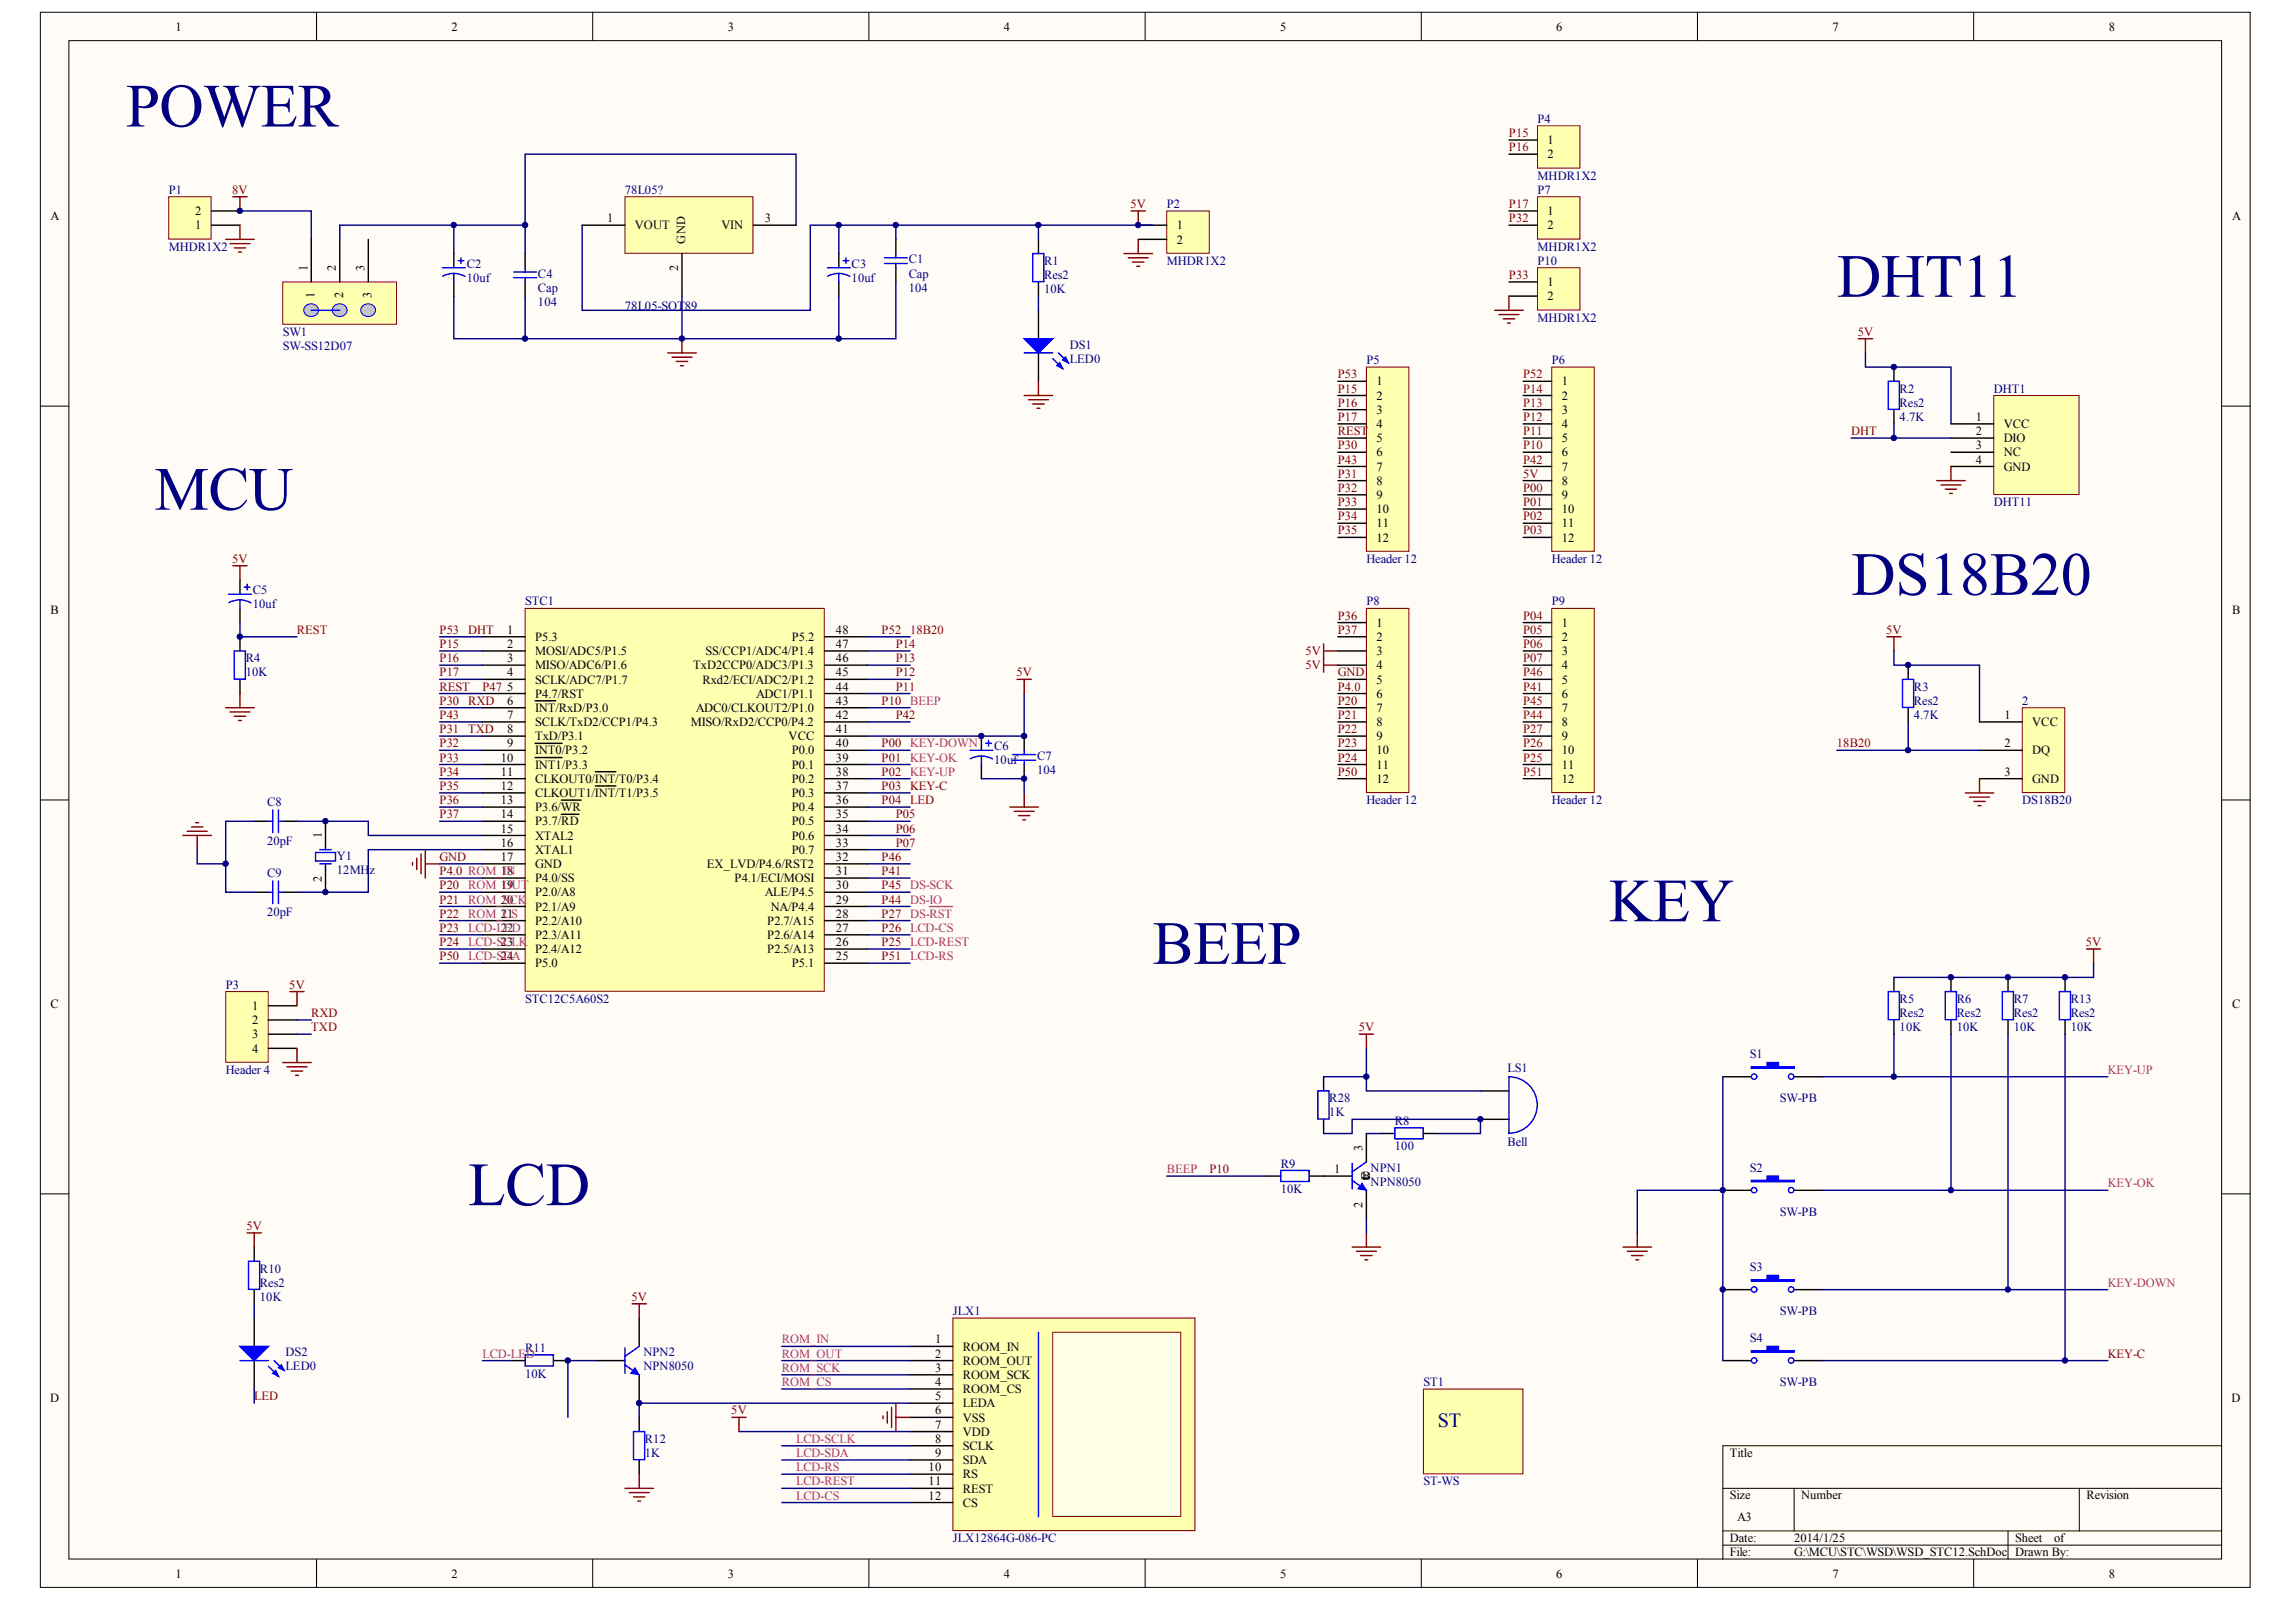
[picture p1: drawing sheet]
<svg xmlns="http://www.w3.org/2000/svg" width="288mm" height="202mm" viewBox="0 0 288 202" stroke-linecap="round" stroke-linejoin="round" font-family="sans-serif">
<defs><g id="words">
<g font-size="7.7" fill="#000080">
<text x="15.8" y="15.9">POWER</text>
<text x="230.3" y="37.2">DHT11</text>
<text x="19.4" y="63.9">MCU</text>
<text x="232.1" y="74.6">DS18B20</text>
<text x="201.7" y="115.5">KEY</text>
<text x="144.5" y="120.9">BEEP</text>
<text x="58.7" y="151.1">LCD</text>
</g>
<text font-size="2.5" fill="#000080" x="180.3" y="178.9">ST</text>
<g font-size="1.6">
<text x="22" y="3.8">1</text>
<text x="56.6" y="3.8">2</text>
<text x="91.2" y="3.8">3</text>
<text x="125.9" y="3.8">4</text>
<text x="160.5" y="3.8">5</text>
<text x="195.1" y="3.8">6</text>
<text x="229.8" y="3.8">7</text>
<text x="264.4" y="3.8">8</text>
<text x="194" y="18.1">1</text>
<text x="194" y="19.9">2</text>
<text x="6.3" y="27.6">A</text>
<text x="24.5" y="28.8">1</text>
<text x="24.5" y="27">2</text>
<text x="76.1" y="27.9">1</text>
<text x="79.6" y="28.8">VOUT</text>
<text x="90.5" y="28.8">VIN</text>
<text x="95.9" y="27.9">3</text>
<text x="147.5" y="28.8">1</text>
<text x="194" y="27">1</text>
<text x="194" y="28.8">2</text>
<text x="279.8" y="27.6">A</text>
<text x="147.5" y="30.5">2</text>
<text x="194" y="35.9">1</text>
<text x="194" y="37.7">2</text>
<text x="172.6" y="48.3">1</text>
<text x="172.6" y="50.1">2</text>
<text x="172.6" y="51.9">3</text>
<text x="172.6" y="53.7">4</text>
<text x="195.8" y="48.3">1</text>
<text x="195.8" y="50.1">2</text>
<text x="195.8" y="51.9">3</text>
<text x="195.8" y="53.7">4</text>
<text x="247.7" y="52.8">1</text>
<text x="251.2" y="53.7">VCC</text>
<text x="172.6" y="55.5">5</text>
<text x="172.6" y="57.2">6</text>
<text x="172.6" y="59">7</text>
<text x="195.8" y="55.5">5</text>
<text x="195.8" y="57.2">6</text>
<text x="195.8" y="59">7</text>
<text x="247.7" y="54.6">2</text>
<text x="247.7" y="56.3">3</text>
<text x="247.7" y="58.1">4</text>
<text x="251.2" y="55.5">DIO</text>
<text x="251.2" y="57.2">NC</text>
<text x="251.2" y="59">GND</text>
<text x="172.6" y="60.8">8</text>
<text x="172.6" y="62.6">9</text>
<text x="172.6" y="64.4">10</text>
<text x="195.8" y="60.8">8</text>
<text x="195.8" y="62.6">9</text>
<text x="195.8" y="64.4">10</text>
<text x="172.6" y="66.1">11</text>
<text x="172.6" y="67.9">12</text>
<text x="195.8" y="66.1">11</text>
<text x="195.8" y="67.9">12</text>
<text x="6.3" y="77">B</text>
<text x="279.8" y="77">B</text>
<text x="63.6" y="79.5">1</text>
<text x="63.6" y="81.3">2</text>
<text x="63.6" y="83">3</text>
<text x="67.1" y="80.4">P5.3</text>
<text x="67.1" y="82.2">MOSI/ADC5/P1.5</text>
<text x="67.1" y="83.9">MISO/ADC6/P1.6</text>
<text x="86.9" y="83.9">TxD2CCP0/ADC3/P1.3</text>
<text x="88.5" y="82.2">SS/CCP1/ADC4/P1.4</text>
<text x="99.3" y="80.4">P5.2</text>
<text x="104.8" y="83">46</text>
<text x="104.8" y="81.3">47</text>
<text x="104.8" y="79.5">48</text>
<text x="172.6" y="78.6">1</text>
<text x="172.6" y="80.4">2</text>
<text x="172.6" y="82.2">3</text>
<text x="172.6" y="83.9">4</text>
<text x="195.8" y="78.6">1</text>
<text x="195.8" y="80.4">2</text>
<text x="195.8" y="82.2">3</text>
<text x="195.8" y="83.9">4</text>
<text x="63.6" y="84.8">4</text>
<text x="63.6" y="86.6">5</text>
<text x="63.6" y="88.4">6</text>
<text x="67.1" y="85.7">SCLK/ADC7/P1.7</text>
<text x="67.1" y="87.5">P4.7/RST</text>
<text x="67.1" y="89.3">INT/RxD/P3.0</text>
<text x="87.3" y="89.3">ADC0/CLKOUT2/P1.0</text>
<text x="88.1" y="85.7">Rxd2/ECI/ADC2/P1.2</text>
<text x="94.8" y="87.5">ADC1/P1.1</text>
<text x="104.8" y="88.4">43</text>
<text x="104.8" y="86.6">44</text>
<text x="104.8" y="84.8">45</text>
<text x="172.6" y="85.7">5</text>
<text x="172.6" y="87.5">6</text>
<text x="172.6" y="89.3">7</text>
<text x="195.8" y="85.7">5</text>
<text x="195.8" y="87.5">6</text>
<text x="195.8" y="89.3">7</text>
<text x="62.8" y="95.5">10</text>
<text x="63.6" y="90.2">7</text>
<text x="63.6" y="91.9">8</text>
<text x="63.6" y="93.7">9</text>
<text x="67.1" y="91.1">SCLK/TxD2/CCP1/P4.3</text>
<text x="67.1" y="92.8">TxD/P3.1</text>
<text x="67.1" y="94.6">INT0/P3.2</text>
<text x="86.6" y="91.1">MISO/RxD2/CCP0/P4.2</text>
<text x="98.9" y="92.8">VCC</text>
<text x="99.3" y="94.6">P0.0</text>
<text x="104.8" y="95.5">39</text>
<text x="104.8" y="93.7">40</text>
<text x="104.8" y="91.9">41</text>
<text x="104.8" y="90.2">42</text>
<text x="172.6" y="91.1">8</text>
<text x="172.6" y="92.8">9</text>
<text x="172.6" y="94.6">10</text>
<text x="195.8" y="91.1">8</text>
<text x="195.8" y="92.8">9</text>
<text x="195.8" y="94.6">10</text>
<text x="251.3" y="90.2">1</text>
<text x="251.3" y="93.7">2</text>
<text x="254.8" y="91.1">VCC</text>
<text x="254.8" y="94.6">DQ</text>
<text x="62.8" y="97.3">11</text>
<text x="62.8" y="99.1">12</text>
<text x="62.8" y="100.8">13</text>
<text x="67.1" y="96.4">INT1/P3.3</text>
<text x="67.1" y="98.2">CLKOUT0/INT/T0/P3.4</text>
<text x="67.1" y="100">CLKOUT1/INT/T1/P3.5</text>
<text x="67.1" y="101.7">P3.6/WR</text>
<text x="99.3" y="101.7">P0.4</text>
<text x="99.3" y="100">P0.3</text>
<text x="99.3" y="98.2">P0.2</text>
<text x="99.3" y="96.4">P0.1</text>
<text x="104.8" y="100.8">36</text>
<text x="104.8" y="99.1">37</text>
<text x="104.8" y="97.3">38</text>
<text x="172.6" y="96.4">11</text>
<text x="172.6" y="98.2">12</text>
<text x="195.8" y="96.4">11</text>
<text x="195.8" y="98.2">12</text>
<text x="251.3" y="97.3">3</text>
<text x="254.8" y="98.2">GND</text>
<text x="62.8" y="102.6">14</text>
<text x="62.8" y="104.4">15</text>
<text x="62.8" y="106.2">16</text>
<text x="62.8" y="108">17</text>
<text x="67.1" y="103.5">P3.7/RD</text>
<text x="67.1" y="105.3">XTAL2</text>
<text x="67.1" y="107.1">XTAL1</text>
<text x="99.3" y="107.1">P0.7</text>
<text x="99.3" y="105.3">P0.6</text>
<text x="99.3" y="103.5">P0.5</text>
<text x="104.8" y="108">32</text>
<text x="104.8" y="106.2">33</text>
<text x="104.8" y="104.4">34</text>
<text x="104.8" y="102.6">35</text>
<text x="63.6" y="109.7">8</text>
<text x="63.6" y="111.5">9</text>
<text x="67.1" y="108.8">GND</text>
<text x="67.1" y="110.6">P4.0/SS</text>
<text x="67.1" y="112.4">P2.0/A8</text>
<text x="88.6" y="108.8">EX_LVD/P4.6/RST2</text>
<text x="92.1" y="110.6">P4.1/ECI/MOSI</text>
<text x="95.9" y="112.4">ALE/P4.5</text>
<text x="104.8" y="113.3">29</text>
<text x="104.8" y="111.5">30</text>
<text x="104.8" y="109.7">31</text>
<text x="63.6" y="115.1">1</text>
<text x="63.6" y="118.6">3</text>
<text x="67.1" y="114.2">P2.1/A9</text>
<text x="67.1" y="116">P2.2/A10</text>
<text x="67.1" y="117.7">P2.3/A11</text>
<text x="67.1" y="119.5">P2.4/A12</text>
<text x="96.2" y="119.5">P2.5/A13</text>
<text x="96.2" y="117.7">P2.6/A14</text>
<text x="96.2" y="116">P2.7/A15</text>
<text x="96.6" y="114.2">NA/P4.4</text>
<text x="104.8" y="118.6">26</text>
<text x="104.8" y="116.9">27</text>
<text x="104.8" y="115.1">28</text>
<text x="63.6" y="120.4">4</text>
<text x="67.1" y="121.3">P5.0</text>
<text x="99.3" y="121.3">P5.1</text>
<text x="104.8" y="120.4">25</text>
<text x="6.3" y="126.4">C</text>
<text x="31.6" y="126.6">1</text>
<text x="31.6" y="128.4">2</text>
<text x="31.6" y="130.2">3</text>
<text x="31.6" y="132">4</text>
<text x="279.8" y="126.4">C</text>
<text x="167.3" y="147.1">1</text>
<text x="170.8" y="148">B</text>
<text x="117.2" y="168.5">1</text>
<text x="117.2" y="170.3">2</text>
<text x="117.2" y="172">3</text>
<text x="117.2" y="173.8">4</text>
<text x="120.7" y="169.4">ROOM_IN</text>
<text x="120.7" y="171.1">ROOM_OUT</text>
<text x="120.7" y="172.9">ROOM_SCK</text>
<text x="6.3" y="175.8">D</text>
<text x="117.2" y="175.6">5</text>
<text x="117.2" y="177.4">6</text>
<text x="117.2" y="179.2">7</text>
<text x="120.7" y="174.7">ROOM_CS</text>
<text x="120.7" y="176.5">LEDA</text>
<text x="120.7" y="178.3">VSS</text>
<text x="279.8" y="175.8">D</text>
<text x="116.4" y="184.5">10</text>
<text x="117.2" y="180.9">8</text>
<text x="117.2" y="182.7">9</text>
<text x="120.7" y="180">VDD</text>
<text x="120.7" y="181.8">SCLK</text>
<text x="120.7" y="183.6">SDA</text>
<text x="120.7" y="185.4">RS</text>
<text x="216.9" y="182.7">Title</text>
<text x="116.4" y="186.3">11</text>
<text x="116.4" y="188">12</text>
<text x="120.7" y="187.2">REST</text>
<text x="120.7" y="188.9">CS</text>
<text x="216.9" y="188">Size</text>
<text x="217.8" y="190.7">A3</text>
<text x="225.8" y="188">Number</text>
<text x="261.6" y="188">Revision</text>
<text x="22" y="197.8">1</text>
<text x="56.6" y="197.8">2</text>
<text x="91.2" y="197.8">3</text>
<text x="125.9" y="197.8">4</text>
<text x="160.5" y="197.8">5</text>
<text x="195.1" y="197.8">6</text>
<text x="216.9" y="193.4">Date:</text>
<text x="216.9" y="195.2">File:</text>
<text x="224.9" y="193.4">2014/1/25</text>
<text x="224.9" y="195.2">G:\MCU\STC\WSD\WSD_STC12.SchDoc</text>
<text x="229.8" y="197.8">7</text>
<text x="252.7" y="193.4">Sheet</text>
<text x="252.7" y="195.2">Drawn By:</text>
<text x="257.6" y="193.4">of</text>
<text x="264.4" y="197.8">8</text>
</g>
<g font-size="1.6" fill="#800000">
<text x="189.2" y="17.2">P15</text>
<text x="189.2" y="19">P16</text>
<text x="29.1" y="24.3">8V</text>
<text x="141.7" y="26.1">5V</text>
<text x="189.2" y="26.1">P17</text>
<text x="189.2" y="27.9">P32</text>
<text x="189.2" y="35">P33</text>
<text x="167.7" y="47.4">P53</text>
<text x="191" y="47.4">P52</text>
<text x="232.9" y="42.1">5V</text>
<text x="167.7" y="49.2">P15</text>
<text x="167.7" y="51">P16</text>
<text x="167.7" y="52.8">P17</text>
<text x="191" y="52.8">P12</text>
<text x="191" y="51">P13</text>
<text x="191" y="49.2">P14</text>
<text x="167.7" y="54.6">REST</text>
<text x="167.7" y="56.3">P30</text>
<text x="167.7" y="59.9">P31</text>
<text x="167.7" y="58.1">P43</text>
<text x="191" y="59.9">5V</text>
<text x="191" y="58.1">P42</text>
<text x="191" y="56.3">P10</text>
<text x="191" y="54.6">P11</text>
<text x="232.1" y="54.6">DHT</text>
<text x="167.7" y="61.7">P32</text>
<text x="167.7" y="63.5">P33</text>
<text x="167.7" y="65.2">P34</text>
<text x="191" y="61.7">P00</text>
<text x="191" y="63.5">P01</text>
<text x="191" y="65.2">P02</text>
<text x="29.1" y="70.6">5V</text>
<text x="167.7" y="67">P35</text>
<text x="191" y="67">P03</text>
<text x="167.7" y="77.7">P36</text>
<text x="191" y="77.7">P04</text>
<text x="37.2" y="79.5">REST</text>
<text x="55.1" y="79.5">P53</text>
<text x="55.1" y="81.3">P15</text>
<text x="55.1" y="83">P16</text>
<text x="58.7" y="79.5">DHT</text>
<text x="110.5" y="79.5">P52</text>
<text x="112.3" y="83">P13</text>
<text x="112.3" y="81.3">P14</text>
<text x="114.1" y="79.5">18B20</text>
<text x="163.7" y="82.2">5V</text>
<text x="163.7" y="83.9">5V</text>
<text x="167.7" y="79.5">P37</text>
<text x="191" y="79.5">P05</text>
<text x="191" y="81.3">P06</text>
<text x="191" y="83">P07</text>
<text x="236.5" y="79.5">5V</text>
<text x="55.1" y="86.6">REST</text>
<text x="55.1" y="84.8">P17</text>
<text x="55.1" y="88.4">P30</text>
<text x="58.7" y="88.4">RXD</text>
<text x="60.5" y="86.6">P47</text>
<text x="110.5" y="88.4">P10</text>
<text x="112.3" y="86.6">P11</text>
<text x="112.3" y="84.8">P12</text>
<text x="127.4" y="84.8">5V</text>
<text x="167.7" y="86.6">P4.0</text>
<text x="167.7" y="88.4">P20</text>
<text x="167.7" y="84.8">GND</text>
<text x="191" y="88.4">P45</text>
<text x="191" y="84.8">P46</text>
<text x="191" y="86.6">P41</text>
<text x="55.1" y="91.9">P31</text>
<text x="55.1" y="93.7">P32</text>
<text x="55.1" y="95.5">P33</text>
<text x="55.1" y="90.2">P43</text>
<text x="58.7" y="91.9">TXD</text>
<text x="110.5" y="93.7">P00</text>
<text x="110.5" y="95.5">P01</text>
<text x="112.3" y="90.2">P42</text>
<text x="167.7" y="90.2">P21</text>
<text x="167.7" y="91.9">P22</text>
<text x="167.7" y="93.7">P23</text>
<text x="167.7" y="95.5">P24</text>
<text x="191" y="95.5">P25</text>
<text x="191" y="93.7">P26</text>
<text x="191" y="91.9">P27</text>
<text x="191" y="90.2">P44</text>
<text x="230.3" y="93.7">18B20</text>
<text x="55.1" y="97.3">P34</text>
<text x="55.1" y="99.1">P35</text>
<text x="55.1" y="100.8">P36</text>
<text x="110.5" y="97.3">P02</text>
<text x="110.5" y="99.1">P03</text>
<text x="110.5" y="100.8">P04</text>
<text x="114.1" y="100.8">LED</text>
<text x="114.1" y="99.1">KEY-C</text>
<text x="167.7" y="97.3">P50</text>
<text x="191" y="97.3">P51</text>
<text x="55.1" y="108">GND</text>
<text x="55.1" y="102.6">P37</text>
<text x="110.5" y="108">P46</text>
<text x="112.3" y="102.6">P05</text>
<text x="112.3" y="104.4">P06</text>
<text x="112.3" y="106.2">P07</text>
<text x="55.1" y="109.7">P4.0 ROM_1IN</text>
<text x="55.1" y="111.5">P20</text>
<text x="55.1" y="113.3">P21</text>
<text x="110.5" y="113.3">P44</text>
<text x="110.5" y="111.5">P45</text>
<text x="110.5" y="109.7">P41</text>
<text x="55.1" y="115.1">P22</text>
<text x="55.1" y="116.9">P23</text>
<text x="55.1" y="118.6">P24</text>
<text x="110.5" y="118.6">P25</text>
<text x="110.5" y="116.9">P26</text>
<text x="110.5" y="115.1">P27</text>
<text x="261.5" y="118.6">5V</text>
<text x="36.3" y="124">5V</text>
<text x="55.1" y="120.4">P50</text>
<text x="110.5" y="120.4">P51</text>
<text x="39" y="127.5">RXD</text>
<text x="39" y="129.3">TXD</text>
<text x="170.3" y="129.3">5V</text>
<text x="151.6" y="147.1">P10</text>
<text x="30.9" y="154.2">5V</text>
<text x="79.2" y="163.1">5V</text>
<text x="264.3" y="170.3">KEY-C</text>
<text x="31.9" y="175.6">LED</text>
<text x="91.7" y="177.4">5V</text>
</g>
<g font-size="1.6" fill="#000080">
<text x="192.8" y="15.4">P4</text>
<text x="192.8" y="22.5">MHDR1X2</text>
<text x="21.1" y="24.3">P1</text>
<text x="78.4" y="24.3">78L05?</text>
<text x="146.3" y="26.1">P2</text>
<text x="192.8" y="24.3">P7</text>
<text x="21.1" y="31.4">MHDR1X2</text>
<text x="58.5" y="33.6">C2</text>
<text x="58.5" y="35.3">10uf</text>
<text x="67.4" y="34.8">C4</text>
<text x="106.8" y="33.6">C3</text>
<text x="106.8" y="35.3">10uf</text>
<text x="113.9" y="33">C1</text>
<text x="113.9" y="34.8">Cap</text>
<text x="130.9" y="33.2">R1</text>
<text x="130.9" y="35">Res2</text>
<text x="146.3" y="33.2">MHDR1X2</text>
<text x="192.8" y="31.4">MHDR1X2</text>
<text x="192.8" y="33.2">P10</text>
<text x="67.4" y="38.4">104</text>
<text x="67.4" y="36.6">Cap</text>
<text x="78.4" y="38.9">78L05-SOT89</text>
<text x="113.9" y="36.6">104</text>
<text x="130.9" y="36.8">10K</text>
<text x="192.8" y="40.3">MHDR1X2</text>
<text x="35.4" y="42.1">SW1</text>
<text x="35.4" y="43.9">SW-SS12D07</text>
<text x="134.1" y="43.7">DS1</text>
<text x="134.1" y="45.5">LED0</text>
<text x="171.3" y="45.7">P5</text>
<text x="194.6" y="45.7">P6</text>
<text x="238.2" y="52.8">4.7K</text>
<text x="238.2" y="49.2">R2</text>
<text x="238.2" y="51">Res2</text>
<text x="250" y="49.2">DHT1</text>
<text x="250" y="63.5">DHT11</text>
<text x="171.3" y="70.6">Header 12</text>
<text x="194.6" y="70.6">Header 12</text>
<text x="31.7" y="74.5">C5</text>
<text x="31.7" y="76.3">10uf</text>
<text x="65.8" y="75.9">STC1</text>
<text x="171.3" y="75.9">P8</text>
<text x="194.6" y="75.9">P9</text>
<text x="30.8" y="83">R4</text>
<text x="30.8" y="84.8">10K</text>
<text x="240" y="86.6">R3</text>
<text x="240" y="88.4">Res2</text>
<text x="253.5" y="88.4">2</text>
<text x="124.7" y="94.1">C6</text>
<text x="124.7" y="95.9">10uf</text>
<text x="130" y="95.3">C7</text>
<text x="240" y="90.2">4.7K</text>
<text x="33.5" y="101">C8</text>
<text x="130" y="97.1">104</text>
<text x="171.3" y="100.8">Header 12</text>
<text x="194.6" y="100.8">Header 12</text>
<text x="253.5" y="100.8">DS18B20</text>
<text x="33.5" y="106">20pF</text>
<text x="42.2" y="107.8">Y1</text>
<text x="33.5" y="109.9">C9</text>
<text x="42.2" y="109.6">12MHz</text>
<text x="33.5" y="114.9">20pF</text>
<text x="28.3" y="124">P3</text>
<text x="65.8" y="125.8">STC12C5A60S2</text>
<text x="238.2" y="125.8">R5</text>
<text x="245.3" y="125.8">R6</text>
<text x="252.5" y="125.8">R7</text>
<text x="259.6" y="125.8">R13</text>
<text x="238.2" y="129.3">10K</text>
<text x="238.2" y="127.5">Res2</text>
<text x="245.3" y="129.3">10K</text>
<text x="245.3" y="127.5">Res2</text>
<text x="252.5" y="129.3">10K</text>
<text x="252.5" y="127.5">Res2</text>
<text x="259.6" y="129.3">10K</text>
<text x="259.6" y="127.5">Res2</text>
<text x="28.3" y="134.7">Header 4</text>
<text x="189" y="134.5">LS1</text>
<text x="219.4" y="132.7">S1</text>
<text x="166.7" y="138.2">R28</text>
<text x="166.7" y="140">1K</text>
<text x="174.9" y="141.1">R8</text>
<text x="189" y="143.7">Bell</text>
<text x="223.2" y="138.2">SW-PB</text>
<text x="160.6" y="146.4">R9</text>
<text x="160.6" y="149.6">10K</text>
<text x="171.9" y="146.9">NPN1</text>
<text x="171.9" y="148.7">NPN8050</text>
<text x="174.9" y="144.3">100</text>
<text x="219.4" y="146.9">S2</text>
<text x="223.2" y="152.5">SW-PB</text>
<text x="32.6" y="159.6">R10</text>
<text x="32.6" y="161.4">Res2</text>
<text x="219.4" y="159.4">S3</text>
<text x="32.6" y="163.1">10K</text>
<text x="119.5" y="164.9">JLX1</text>
<text x="223.2" y="164.9">SW-PB</text>
<text x="35.8" y="170.1">DS2</text>
<text x="35.8" y="171.9">LED0</text>
<text x="65.8" y="169.5">R11</text>
<text x="65.8" y="172.7">10K</text>
<text x="80.7" y="170.1">NPN2</text>
<text x="80.7" y="171.9">NPN8050</text>
<text x="178.5" y="173.8">ST1</text>
<text x="219.4" y="168.3">S4</text>
<text x="223.2" y="173.8">SW-PB</text>
<text x="80.9" y="180.9">R12</text>
<text x="80.9" y="182.7">1K</text>
<text x="178.5" y="186.3">ST-WS</text>
<text x="119.5" y="193.4">JLX12864G-086-PC</text>
</g>
<g font-size="1.6" fill="#c5008e">
<text x="114.1" y="88.4">BEEP</text>
<text x="114.1" y="93.7">KEY-DOWN</text>
<text x="114.1" y="95.5">KEY-OK</text>
<text x="114.1" y="97.3">KEY-UP</text>
<text x="58.7" y="111.5">ROM_1OUT</text>
<text x="58.7" y="113.3">ROM_2S0CK</text>
<text x="114.1" y="111.5">DS-SCK</text>
<text x="114.1" y="113.3">DS-IO</text>
<text x="58.7" y="118.6">LCD-S2CLK</text>
<text x="58.7" y="115.1">ROM_2CS</text>
<text x="58.7" y="116.9">LCD-L2E2D</text>
<text x="114.1" y="116.9">LCD-CS</text>
<text x="114.1" y="118.6">LCD-REST</text>
<text x="114.1" y="115.1">DS-RST</text>
<text x="58.7" y="120.4">LCD-S2DA</text>
<text x="114.1" y="120.4">LCD-RS</text>
<text x="264.3" y="134.7">KEY-UP</text>
<text x="146.3" y="147.1">BEEP</text>
<text x="264.3" y="148.9">KEY-OK</text>
<text x="264.3" y="161.4">KEY-DOWN</text>
<text x="60.5" y="170.3">LCD-LED</text>
<text x="98" y="168.5">ROM_IN</text>
<text x="98" y="170.3">ROM_OUT</text>
<text x="98" y="172">ROM_SCK</text>
<text x="98" y="173.8">ROM_CS</text>
<text x="99.8" y="184.5">LCD-RS</text>
<text x="99.8" y="182.7">LCD-SDA</text>
<text x="99.8" y="180.9">LCD-SCLK</text>
<text x="99.8" y="188">LCD-CS</text>
<text x="99.8" y="186.3">LCD-REST</text>
</g>
<g font-size="1.5">
<text x="38.5" y="33.9" transform="rotate(-90 38.5 33.9)">1</text>
<text x="42.1" y="33.9" transform="rotate(-90 42.1 33.9)">2</text>
<text x="45.7" y="33.9" transform="rotate(-90 45.7 33.9)">3</text>
<text x="85" y="34" transform="rotate(-90 85 34)">2</text>
<text x="85.9" y="30.5" transform="rotate(-90 85.9 30.5)">GND</text>
<text x="39.4" y="37.4" transform="rotate(-90 39.4 37.4)">1</text>
<text x="43" y="37.4" transform="rotate(-90 43 37.4)">2</text>
<text x="46.6" y="37.4" transform="rotate(-90 46.6 37.4)">3</text>
<text x="40.3" y="105.1" transform="rotate(-90 40.3 105.1)">1</text>
<text x="40.3" y="110.6" transform="rotate(-90 40.3 110.6)">2</text>
<text x="170.8" y="144.3" transform="rotate(-90 170.8 144.3)">3</text>
<text x="171.7" y="148" transform="rotate(-90 171.7 148)">E</text>
<text x="171.7" y="148" transform="rotate(-90 171.7 148)">C</text>
<text x="170.8" y="151.5" transform="rotate(-90 170.8 151.5)">2</text>
</g>
</g></defs>
<g fill="#fffcf8" stroke="#000" stroke-width=".13">
<path d="M5.1 1.5h277v197.6h-277z"/>
<path d="M8.6 5.1h269.9v190.4h-269.9z"/>
</g>
<g fill="none" stroke="#000" stroke-width=".13">
<path d="M39.7 1.5v3.6M74.3 1.5v3.6M108.9 1.5v3.6M143.6 1.5v3.6M178.2 1.5v3.6M212.8 1.5v3.6M247.5 1.5v3.6M5.1 50.9h3.5M278.6 50.9h3.6M5.1 100.3h3.5M278.6 100.3h3.6M5.1 149.7h3.5"/>
<path d="M278.6 149.7h3.6M39.7 195.5v3.6M74.3 195.5v3.6M108.9 195.5v3.6M143.6 195.5v3.6M178.2 195.5v3.6M212.8 195.5v3.6M216 186.6h62.6M216 192h62.6M216 193.8h62.6M224.9 186.6v5.4M247.5 195.5v3.6"/>
<path d="M251.8 192v3.5M260.7 186.6v5.4M278.6 181.3h-62.6v14.2"/>
</g>
<path d="M56.9 31.8v1.8M56.9 35.4v1.7M65.8 31.8v1.8M65.8 35.4v1.7M105.2 31.8v1.8M105.2 35.4v1.7M112.3 30v1.8M112.3 33.6v1.8" fill="none" stroke="#000" stroke-width=".18"/>
<g fill="none" stroke="#00f" stroke-width=".18">
<path d="M55.5 33.6h2.8M56.9 34.3l.7 .1 .7 .3M56.9 34.3l-.7 .1-.7 .2M56.9 34.3v1.1M57.4 32.7h.8M57.8 32.3v.7M64.4 34.1h2.9M64.4 34.8h2.9M65.8 33.6v.5M65.8 34.8v.6M103.7 33.6h2.9M105.2 34.3l.7 .1 .7 .3"/>
<path d="M105.2 34.3l-.8 .1-.6 .2M105.2 34.3v1.1M105.7 32.7h.7M106.1 32.3v.7M110.9 32.3h2.9M110.9 33h2.9M112.3 31.8v.5M112.3 33v.6"/>
</g>
<path d="M21.1 24.7h5.4v5.3h-5.4z" fill="#ffffb0" stroke="#800000" stroke-width=".13"/>
<path d="M26.5 28.2h3.6M26.5 26.5h3.6" fill="none" stroke="#000" stroke-width=".18"/>
<path d="M146.3 26.5h5.3v5.3h-5.3z" fill="#ffffb0" stroke="#800000" stroke-width=".13"/>
<path d="M142.7 28.2h3.6M142.7 30h3.6" fill="none" stroke="#000" stroke-width=".18"/>
<g fill="none" stroke="#800000" stroke-width=".18">
<path d="M28.3 30h3.6M28.8 30.5h2.5M29.2 24.7h1.8M29.4 31.1h1.4M29.9 31.6h.4M30.1 24.7v1.8M30.1 28.2v1.8M140.9 31.8h3.6M141.5 32.3h2.5M141.8 26.5h1.8M142 32.9h1.4M142.5 33.4h.4"/>
<path d="M142.7 26.5v1.7M142.7 30v1.8M83.7 44.3h3.6M84.3 44.8h2.5M84.8 45.3h1.4M85.3 45.9h.4M85.5 42.5v1.8"/>
</g>
<path d="M56.9 28.2v3.6M65.8 37.1v5.4M85.5 37.1v5.4M105.2 37.1v5.4M112.3 35.4v7.1h-55.4v-5.4M112.3 28.2v1.8M144.5 28.2h-39.3v3.6" fill="none" stroke="#000080" stroke-width=".18"/>
<path d="M35.4 35.4h14.3v5.3h-14.3z" fill="#ffffb0" stroke="#800000" stroke-width=".13"/>
<path d="M39 30v5.4M42.6 30v5.4M46.2 30v5.4" fill="none" stroke="#000" stroke-width=".18"/>
<g fill="#c0c0c0" stroke="#00f" stroke-width=".13">
<path d="M38.3 38.3a.91 .91 0 0 1 1.1-.1 .91 .91 0 0 1 .5 1 .92 .92 0 0 1-1.2 .5 .92 .92 0 0 1-.5-1.1z"/>
<path d="M41.9 38.3a.91 .91 0 0 1 1.1-.1 .91 .91 0 0 1 .4 1 .92 .92 0 0 1-1.1 .5 .92 .92 0 0 1-.6-1.1z"/>
<path d="M45.5 38.3a.91 .91 0 0 1 1.1-.1 .91 .91 0 0 1 .4 1 .92 .92 0 0 1-1.1 .5 .92 .92 0 0 1-.6-1.1z"/>
</g>
<path d="M39 38.9h3.6M129.5 31.8h1.4v3.5h-1.4zM128.4 44.3h3.6M132 45l1.2 1.2M132.7 44.3l1.3 1.2" fill="none" stroke="#00f" stroke-width=".18"/>
<path d="M30.1 26.5h8.9v3.5M42.6 30v-1.8h23.2v3.6M130.2 28.2v1.8M130.2 37.1v1.8" fill="none" stroke="#000080" stroke-width=".18"/>
<path d="M130.2 30v1.8M130.2 35.4v1.7M130.2 38.9v3.6M130.2 44.3v3.5" fill="none" stroke="#000" stroke-width=".18"/>
<g fill="#00f" stroke="#00f" stroke-width=".18">
<path d="M128.4 42.5h3.6l-1.8 1.8z"/>
<path d="M132.5 45.9l.4-.4 .3 .7z"/>
<path d="M133.2 45.1l.4-.3 .4 .7z"/>
</g>
<path d="M128.4 49.6h3.6M128.9 50.1h2.5M129.5 50.7h1.4M130 51.2h.4M130.2 47.8v1.8" fill="none" stroke="#800000" stroke-width=".18"/>
<path d="M65.8 76.3h37.5v48h-37.5z" fill="#ffffb0" stroke="#800000" stroke-width=".13"/>
<g fill="none" stroke="#000" stroke-width=".18">
<path d="M60.5 79.8h5.3M103.4 79.8h5.3M60.5 81.6h5.3M60.5 83.4h5.3M60.5 85.2h5.3M60.5 87h5.3M60.5 88.7h5.3M60.5 90.5h5.3M60.5 92.3h5.3M60.5 94.1h5.3M60.5 95.9h5.3M60.5 97.6h5.3"/>
<path d="M60.5 99.4h5.3M67.1 87.9h2.6M67.1 93.2h3.4M67.1 95h3.4M74.6 96.8h2.6M74.6 98.6h2.6M103.4 81.6h5.3M103.4 83.4h5.3M103.4 85.2h5.3M103.4 87h5.3M103.4 88.7h5.3M103.4 90.5h5.3"/>
<path d="M103.4 92.3h5.3M103.4 94.1h5.3M103.4 95.9h5.3M103.4 97.6h5.3M103.4 99.4h5.3M31.9 103h1.8M31.9 111.9h1.8M35.4 103h1.8M35.4 111.9h1.8M40.8 103v3.5M40.8 108.3v3.6M60.5 101.2h5.3"/>
<path d="M60.5 103h5.3M60.5 104.8h5.3M60.5 106.5h5.3M60.5 108.3h5.3M60.5 110.1h5.3M60.5 111.9h5.3M60.5 113.7h5.3M60.5 115.4h5.3M60.5 117.2h5.3M60.5 119h5.3M70.4 100.3h2.5M70.4 102.1h2.2"/>
<path d="M103.4 101.2h5.3M103.4 103h5.3M103.4 104.8h5.3M103.4 106.5h5.3M103.4 108.3h5.3M103.4 110.1h5.3M103.4 111.9h5.3M103.4 113.7h5.3M103.4 115.4h5.3M103.4 117.2h5.3M103.4 119h5.3M60.5 120.8h5.3"/>
<path d="M103.4 120.8h5.3"/>
</g>
<path d="M33.7 111.9h.5M33.7 103h.5M34.2 101.6v2.8M34.2 110.5v2.8M34.9 101.6v2.8M34.9 110.5v2.8M34.9 111.9h.5M34.9 103h.5M39.6 106.9h2.5v1.1h-2.5zM40.1 108.3h1.4M40.1 106.5h1.4" fill="none" stroke="#00f" stroke-width=".18"/>
<path d="M22.9 104.8h3.6M23.5 104.2h2.5M24 103.7h1.4M24.5 103.2h.4M24.7 104.8v1.7" fill="none" stroke="#800000" stroke-width=".18"/>
<path d="M24.7 106.5v1.8h3.6M31.9 103h-3.6v8.9h3.6M37.2 103h9v1.8h14.3M60.5 106.5h-14.3v5.4h-9" fill="none" stroke="#000080" stroke-width=".18"/>
<path d="M28.3 124.3h5.3v8.9h-5.3z" fill="#ffffb0" stroke="#800000" stroke-width=".13"/>
<g fill="none" stroke="#000" stroke-width=".18">
<path d="M30.1 72.7v1.8M30.1 76.3v1.8M30.1 79.8v1.8M30.1 85.2v1.8M123 92.3v1.8M123 95.9v1.7M128.4 92.3v1.8M128.4 95.9v1.7M33.7 126.1h3.5M33.7 127.9h3.5M33.7 129.7h3.5M33.7 131.5h3.5"/>
<path d="M31.9 156.4v1.8M31.9 161.7v1.8M31.9 165.3v3.5M31.9 170.6v3.6"/>
</g>
<g fill="none" stroke="#800000" stroke-width=".18">
<path d="M29.2 71h1.8M30.1 71v1.7M28.3 88.7h3.6M28.8 89.3h2.5M29.4 89.8h1.4M29.9 90.3h.4M30.1 87v1.7M127.5 85.2h1.8M128.4 85.2v1.8M128.4 99.4v1.8M51.7 108.1v.4M52.3 107.6v1.4"/>
<path d="M52.8 107.1v2.5M53.3 106.5v3.6M53.3 108.3h1.8M126.6 101.2h3.6M127.2 101.7h2.5M127.7 102.3h1.4M128.2 102.8h.4M35.4 133.2h3.6M36 133.8h2.5M36.3 124.3h1.8M36.5 134.3h1.5M37.1 134.8h.3"/>
<path d="M37.2 124.3v1.8M37.2 131.5v1.7M31 154.6h1.8M31.9 154.6v1.8"/>
</g>
<g fill="none" stroke="#000080" stroke-width=".18">
<path d="M30.1 78.1v1.7h7.1M55.1 79.8h5.4M108.7 79.8h5.4M55.1 92.3h5.4M55.1 88.7h5.4M55.1 81.6h5.4M55.1 83.4h5.4M55.1 85.2h5.4M55.1 87h5.4M55.1 90.5h5.4M55.1 94.1h5.4M55.1 95.9h5.4"/>
<path d="M55.1 97.6h5.4M55.1 99.4h5.4M108.7 88.7h5.4M108.7 81.6h5.4M108.7 83.4h5.4M108.7 85.2h5.4M108.7 87h5.4M108.7 90.5h5.4M108.7 94.1h5.4M108.7 95.9h5.4M108.7 97.6h5.4M108.7 99.4h5.4"/>
<path d="M123 97.6h5.4v1.8M128.4 87v5.3h-19.7M55.1 101.2h5.4M55.1 103h5.4M55.1 108.3h5.4M55.1 110.1h5.4M55.1 111.9h5.4M55.1 113.7h5.4M55.1 115.4h5.4M55.1 117.2h5.4M55.1 119h5.4M108.7 101.2h5.4"/>
<path d="M108.7 103h5.4M108.7 108.3h5.4M108.7 110.1h5.4M108.7 111.9h5.4M108.7 113.7h5.4M108.7 115.4h5.4M108.7 117.2h5.4M108.7 119h5.4M108.7 104.8h5.4M108.7 106.5h5.4M37.2 127.9h1.8M37.2 129.7h1.8"/>
<path d="M55.1 120.8h5.4M108.7 120.8h5.4M31.9 163.5v1.8M31.9 174.2v1.8"/>
</g>
<g fill="none" stroke="#00f" stroke-width=".18">
<path d="M28.7 74.5h2.8M30.1 75.2l.7 .1 .7 .3M30.1 75.2l-.7 .1-.7 .3M30.1 75.2v1.1M30.6 73.6h.7M31 73.3v.7M29.4 81.6h1.4v3.6h-1.4zM121.6 94.1h2.9M123 94.8l.8 .1 .6 .3M123 94.8l-.7 .1-.6 .3M123 94.8v1.1M123.6 93.2h.7"/>
<path d="M123.9 92.8v.8M127 94.6h2.8M127 95.3h2.8M128.4 94.1v.5M128.4 95.3v.6M31.2 158.2h1.4v3.5h-1.4zM30.1 170.6h3.6M33.7 171.3l1.2 1.3M34.4 170.6l1.2 1.3"/>
</g>
<g fill="#00f" stroke="#00f" stroke-width=".18">
<path d="M30.1 168.8h3.6l-1.8 1.8z"/>
<path d="M34.2 172.2l.4-.3 .3 .7z"/>
<path d="M34.9 171.5l.4-.3 .3 .7z"/>
</g>
<path d="M119.5 165.3h30.3v26.6h-30.3z" fill="#ffffb0" stroke="#800000" stroke-width=".13"/>
<path d="M114.1 168.8h5.4M114.1 170.6h5.4M114.1 172.4h5.4M114.1 174.2h5.4M114.1 176h5.4M114.1 177.7h5.4M114.1 179.5h5.4M114.1 181.3h5.4M114.1 183.1h5.4M114.1 184.9h5.4M114.1 186.6h5.4M114.1 188.4h5.4" fill="none" stroke="#000" stroke-width=".18"/>
<path d="M132 167.1h16v23.1h-16z" fill="#ffffe8" stroke="#800000" stroke-width=".13"/>
<g fill="none" stroke="#00f" stroke-width=".18">
<path d="M236.7 124.3h1.4v3.6h-1.4zM243.9 124.3h1.4v3.6h-1.4zM251 124.3h1.4v3.6h-1.4zM169.5 148l1.8 1.3M169.5 145.9v3.2M171.3 145.7l-1.8 1.2M174.9 141.4h3.5v1.4h-3.5zM189.2 142.1a3.5 3.5 0 0 0 3.5-3.5 3.5 3.5 0 0 0-3.5-3.6v7.1M65.8 169.9h3.6v1.4h-3.6zM78.4 171.2l1.7 1.2M78.4 169v3.2M79.4 179.5h1.4v3.5h-1.4z"/>
<path d="M80.1 168.8l-1.7 1.3M130.2 167.1v23.1"/>
<circle cx="219.9" cy="135" r=".34"/>
<circle cx="224.6" cy="135" r=".34"/>
<circle cx="219.9" cy="149.2" r=".34"/>
<circle cx="224.6" cy="149.2" r=".34"/>
<circle cx="219.9" cy="161.7" r=".34"/>
<circle cx="224.6" cy="161.7" r=".34"/>
</g>
<g fill="none" stroke="#000080" stroke-width=".18">
<path d="M171.3 131.5v5.3h14.3M237.5 129.7v5.3h-9M237.5 135h26.8M244.6 129.7v19.6M251.8 129.7v32M262.5 120.8v1.8h-25M146.3 147.5h12.5M171.3 152.8v1.8M216 149.3h-10.7v5.3M228.5 149.3h35.8M60.5 170.6h3.6M74.8 170.6h-3.6v7.1"/>
<path d="M92.7 179.5h21.4M98 168.8h16.1M98 170.6h16.1M98 174.2h16.1M98 172.4h16.1M114.1 176h-34v1.7M228.5 161.7h35.8M98 181.3h16.1M98 183.1h16.1M98 188.4h16.1M98 186.6h16.1M98 184.9h16.1"/>
</g>
<g fill="none" stroke="#000" stroke-width=".18">
<path d="M185.6 136.8h3.6M216 135h3.6M224.9 135h3.6M237.5 122.6v1.7M237.5 127.9v1.8M244.6 122.6v1.7M244.6 127.9v1.8M251.8 122.6v1.7M251.8 127.9v1.8M166 147.5h3.5M171.3 142.1v3.6M171.3 149.3v3.5"/>
<path d="M173.1 142.1h1.8M178.5 142.1h1.8M185.6 140.4h3.6M216 149.3h3.6M224.9 149.3h3.6M64.1 170.6h1.7M69.4 170.6h1.8M74.8 170.6h3.6M80.1 165.3v3.5M80.1 172.4v3.6M80.1 177.7v1.8M216 161.7h3.6"/>
<path d="M224.9 161.7h3.6M80.1 183.1v1.8"/>
</g>
<g fill="#00f" stroke="#00f" stroke-width=".13">
<path d="M79.6 171.5l.5 .9-1-.2z"/>
<path d="M170.8 148.4l.5 .9-1.1-.2z"/>
</g>
<g fill="none" stroke="#800000" stroke-width=".18">
<path d="M261.6 119h1.8M262.5 119v1.8M170.4 129.7h1.8M171.3 129.7v1.8M169.5 156.4h3.6M170.1 156.9h2.5M170.6 157.4h1.4M171.1 158h.4M171.3 154.6v1.8M203.5 156.4h3.6M204 156.9h2.5M204.6 157.4h1.4"/>
<path d="M205.1 158h.4M205.3 154.6v1.8M79.2 163.5h1.8M80.1 163.5v1.8M91.8 177.7h1.7M92.7 177.7v1.8M110.7 177.6v.3M111.2 177v1.4M111.8 176.5v2.5M112.3 176v3.5M112.3 177.7h1.8M78.4 186.6h3.5"/>
<path d="M78.9 187.2h2.5M79.4 187.7h1.5M80 188.2h.3M80.1 184.9v1.7"/>
</g>
<g fill="#00f" stroke="#00f" stroke-width=".18">
<path d="M219.6 133.8h1.9v-.6h1.5v.6h1.9v.2h-5.3z" fill-rule="evenodd"/>
<path d="M219.6 148h1.9v-.5h1.5v.5h1.9v.2h-5.3z" fill-rule="evenodd"/>
<path d="M219.6 160.5h1.9v-.6h1.5v.6h1.9v.2h-5.3z" fill-rule="evenodd"/>
</g>
<path d="M250 49.6h10.7v12.4h-10.7z" fill="#ffffb0" stroke="#800000" stroke-width=".13"/>
<path d="M244.6 53.2h5.4M244.6 54.9h5.4M244.6 56.7h5.4M244.6 58.5h5.4" fill="none" stroke="#000" stroke-width=".18"/>
<path d="M253.5 88.7h5.4v10.7h-5.4z" fill="#ffffb0" stroke="#800000" stroke-width=".13"/>
<path d="M237.5 46v1.8M237.5 51.4v1.8M239.2 83.4v1.8M239.2 88.7v1.8M248.2 90.5h5.3M248.2 94.1h5.3M248.2 97.6h5.3" fill="none" stroke="#000" stroke-width=".18"/>
<g fill="none" stroke="#800000" stroke-width=".18">
<path d="M233 42.5h1.8M233.9 42.5v1.8M244.6 58.5v1.8M236.6 79.8h1.8M237.5 79.8v1.8M242.8 60.3h3.6M243.4 60.8h2.5M243.9 61.3h1.4M244.4 61.9h.4M246.4 99.4h3.6M246.9 100h2.5M248.2 97.6v1.8"/>
<path d="M247.5 100.5h1.4M248 101h.4"/>
</g>
<path d="M236.7 47.8h1.4v3.5h-1.4zM238.5 85.2h1.4v3.5h-1.4z" fill="none" stroke="#00f" stroke-width=".18"/>
<path d="M232.1 54.9h12.5M233.9 44.3v1.7h10.7v7.2M237.5 53.2v1.7M230.3 94.1h17.9M237.5 81.6v1.8h10.7v7.1M239.2 90.5v3.6" fill="none" stroke="#000080" stroke-width=".18"/>
<path d="M116.6 113.7h2.8" fill="none" stroke="#c5008e" stroke-width=".18"/>
<path d="M171.3 46h5.3v23.1h-5.3z" fill="#ffffb0" stroke="#800000" stroke-width=".13"/>
<path d="M167.7 47.8h3.6M167.7 49.6h3.6M167.7 51.4h3.6M167.7 53.2h3.6M167.7 54.9h3.6M167.7 56.7h3.6M167.7 58.5h3.6M167.7 60.3h3.6M167.7 62.1h3.6M167.7 63.8h3.6M167.7 65.6h3.6M167.7 67.4h3.6" fill="none" stroke="#000" stroke-width=".18"/>
<path d="M194.6 46h5.3v23.1h-5.3z" fill="#ffffb0" stroke="#800000" stroke-width=".13"/>
<path d="M191 47.8h3.6M191 49.6h3.6M191 51.4h3.6M191 53.2h3.6M191 54.9h3.6M191 56.7h3.6M191 58.5h3.6M191 60.3h3.6M191 62.1h3.6M191 63.8h3.6M191 65.6h3.6M191 67.4h3.6" fill="none" stroke="#000" stroke-width=".18"/>
<path d="M171.3 76.3h5.3v23.1h-5.3z" fill="#ffffb0" stroke="#800000" stroke-width=".13"/>
<path d="M167.7 78.1h3.6M167.7 79.8h3.6M167.7 81.6h3.6M167.7 83.4h3.6M167.7 85.2h3.6M167.7 87h3.6M167.7 88.7h3.6M167.7 90.5h3.6M167.7 92.3h3.6M167.7 94.1h3.6M167.7 95.9h3.6M167.7 97.6h3.6" fill="none" stroke="#000" stroke-width=".18"/>
<path d="M194.6 76.3h5.3v23.1h-5.3z" fill="#ffffb0" stroke="#800000" stroke-width=".13"/>
<path d="M191 78.1h3.6M191 79.8h3.6M191 81.6h3.6M191 83.4h3.6M191 85.2h3.6M191 87h3.6M191 88.7h3.6M191 90.5h3.6M191 92.3h3.6M191 94.1h3.6M191 95.9h3.6M191 97.6h3.6" fill="none" stroke="#000" stroke-width=".18"/>
<path d="M166 80.7v3.6M166 81.6h1.7M166 83.4h1.7" fill="none" stroke="#800000" stroke-width=".18"/>
<g fill="#ffffb0" stroke="#800000" stroke-width=".13">
<path d="M178.5 174.2h12.4v10.6h-12.4z"/>
<path d="M192.8 15.8h5.3v5.3h-5.3z"/>
</g>
<path d="M189.2 17.6h3.6M189.2 19.3h3.6" fill="none" stroke="#000" stroke-width=".18"/>
<path d="M192.8 24.7h5.3v5.3h-5.3z" fill="#ffffb0" stroke="#800000" stroke-width=".13"/>
<path d="M189.2 26.5h3.6M189.2 28.2h3.6" fill="none" stroke="#000" stroke-width=".18"/>
<path d="M192.8 33.6h5.3v5.3h-5.3z" fill="#ffffb0" stroke="#800000" stroke-width=".13"/>
<path d="M189.2 35.4h3.6M189.2 37.1h3.6M166 135v1.8M258.9 122.6v1.7M258.9 127.9v1.8M158.8 147.5h1.8M164.2 147.5h1.8M166 140.4v1.7M216 170.6h3.6M224.9 170.6h3.6" fill="none" stroke="#000" stroke-width=".18"/>
<path d="M187.4 38.9h3.6M187.9 39.4h2.5M188.5 40h1.4M189.2 37.1v1.8M189 40.5h.4" fill="none" stroke="#800000" stroke-width=".18"/>
<path d="M219.6 169.4h1.9v-.6h1.5v.6h1.9v.1h-5.3z" fill-rule="evenodd" fill="#00f" stroke="#00f" stroke-width=".18"/>
<g fill="none" stroke="#00f" stroke-width=".18">
<path d="M165.2 136.8h1.4v3.5h-1.4zM258.2 124.3h1.4v3.6h-1.4zM160.6 146.8h3.5v1.4h-3.5z"/>
<circle cx="219.9" cy="170.6" r=".34"/>
<circle cx="224.6" cy="170.6" r=".34"/>
</g>
<path d="M65.8 28.2v-8.9h34v8.9M73 28.2v10.7h28.6v-10.7h3.6M166 135h5.3M216 135v35.6M258.9 129.7v40.9M166 142.1h3.5v-1.7h16.1v1.7h-5.3M171.3 142.1h1.8M228.5 170.6h35.8" fill="none" stroke="#000080" stroke-width=".18"/>
<path d="M78.4 24.7h16v7.1h-16z" fill="#ffffb0" stroke="#800000" stroke-width=".13"/>
<path d="M73 28.2h5.4M85.5 31.8v5.3M94.4 28.2h5.4" fill="none" stroke="#000" stroke-width=".18"/>
<g fill="#000080" stroke="#000080" stroke-width=".13">
<circle cx="28.3" cy="108.3" r=".34"/>
<circle cx="30.1" cy="79.8" r=".34"/>
<circle cx="30.1" cy="26.4" r=".34"/>
<circle cx="40.8" cy="111.9" r=".34"/>
<circle cx="40.8" cy="103" r=".34"/>
<circle cx="56.9" cy="28.2" r=".34"/>
<circle cx="65.8" cy="42.5" r=".34"/>
<circle cx="65.8" cy="28.2" r=".34"/>
<circle cx="71.2" cy="170.6" r=".34"/>
<circle cx="80.1" cy="175.9" r=".34"/>
<circle cx="85.5" cy="42.5" r=".34"/>
<circle cx="105.2" cy="42.5" r=".34"/>
<circle cx="105.2" cy="28.2" r=".34"/>
<circle cx="112.3" cy="28.2" r=".34"/>
<circle cx="123" cy="92.3" r=".34"/>
<circle cx="128.4" cy="97.6" r=".34"/>
<circle cx="128.4" cy="92.3" r=".34"/>
<circle cx="130.2" cy="28.2" r=".34"/>
<circle cx="142.7" cy="28.2" r=".34"/>
<circle cx="171.3" cy="135" r=".34"/>
<circle cx="185.6" cy="140.3" r=".34"/>
<circle cx="216" cy="161.7" r=".34"/>
<circle cx="216" cy="149.2" r=".34"/>
<circle cx="237.4" cy="135" r=".34"/>
<circle cx="237.4" cy="54.9" r=".34"/>
<circle cx="237.4" cy="46" r=".34"/>
<circle cx="239.2" cy="94.1" r=".34"/>
<circle cx="239.2" cy="83.4" r=".34"/>
<circle cx="244.6" cy="149.2" r=".34"/>
<circle cx="244.6" cy="122.5" r=".34"/>
<circle cx="251.7" cy="161.7" r=".34"/>
<circle cx="251.7" cy="122.5" r=".34"/>
<circle cx="258.9" cy="170.6" r=".34"/>
<circle cx="258.9" cy="122.5" r=".34"/>
</g>
<use href="#words"/>
</svg>
